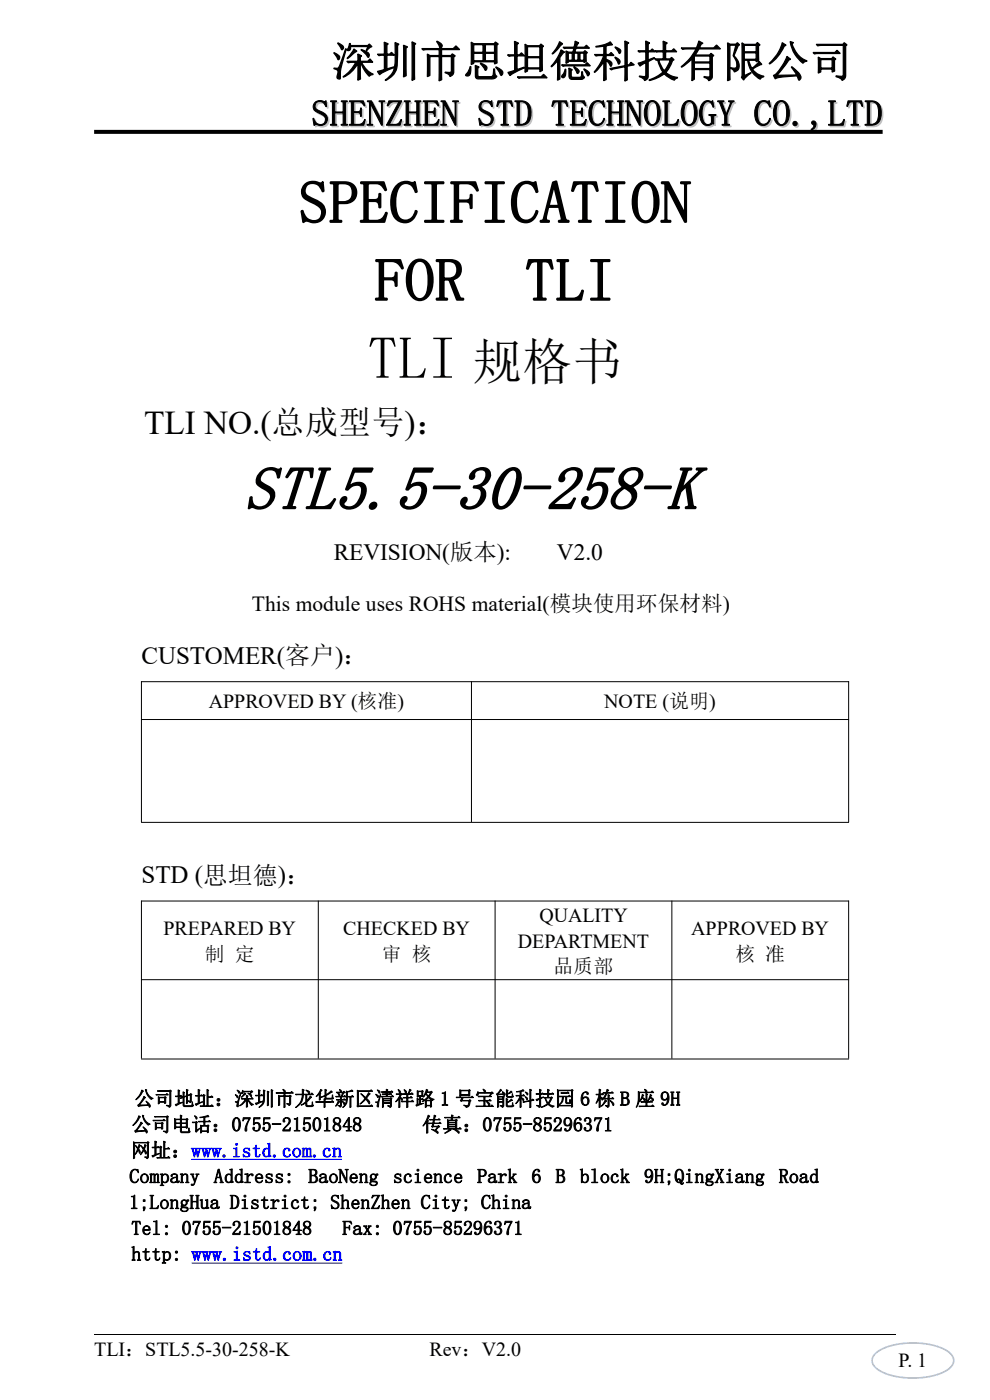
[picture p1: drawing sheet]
<svg xmlns="http://www.w3.org/2000/svg" width="210mm" height="297mm" viewBox="0 0 210 297" stroke-linecap="round" stroke-linejoin="round" font-family="sans-serif">
<defs><g id="words">
<text font-size="13.3" x="51.9" y="107.8">STL5.5-30-258-K</text>
<g font-size="12.7">
<text x="63.4" y="47.3">SPECIFICATION</text>
<text x="79.4" y="63.8">FOR</text>
<text x="111.4" y="63.8">TLI</text>
<text x="78" y="80.3">TLI</text>
</g>
<text font-size="10.6" x="100.2" y="80.3">规格书</text>
<text font-size="9.2" x="70.4" y="16.2">深圳市思坦德科技有限公司</text>
<text font-size="7.7" x="66" y="26.7">SHENZHEN STD TECHNOLOGY CO.,LTD</text>
<text font-size="7.1" x="30.6" y="92">TLI NO.(总成型号)：</text>
<g font-size="5.3">
<text x="30" y="140.9">CUSTOMER(客户)：</text>
<text x="30" y="187.4">STD (思坦德)：</text>
</g>
<g font-size="5">
<text x="70.8" y="118.8">REVISION(版本):</text>
<text x="118.2" y="118.8">V2.0</text>
</g>
<text font-size="4.6" x="53.4" y="129.7">This module uses ROHS material(模块使用环保材料)</text>
<g font-size="4.2">
<text x="44.3" y="150.1">APPROVED BY (核准)</text>
<text x="128.2" y="150.1">NOTE (说明)</text>
<text x="114.4" y="195.5">QUALITY</text>
<text x="34.7" y="198.3">PREPARED BY</text>
<text x="43.5" y="203.8">制 定</text>
<text x="72.8" y="198.3">CHECKED BY</text>
<text x="81" y="203.8">审 核</text>
<text x="109.9" y="201">DEPARTMENT</text>
<text x="146.6" y="198.3">APPROVED BY</text>
<text x="156" y="203.8">核 准</text>
<text x="117.4" y="206.5">品质部</text>
<text x="28.5" y="234.5">公司地址：深圳市龙华新区清祥路 1 号宝能科技园 6 栋 B 座 9H</text>
<text x="27.8" y="245.5">网址：www.istd.com.cn</text>
<text x="27.9" y="240">公司电话：0755-21501848</text>
<text x="89.6" y="240">传真：0755-85296371</text>
<text x="27.4" y="251">Company</text>
<text x="45.3" y="251">Address:</text>
<text x="65.4" y="251">BaoNeng</text>
<text x="83.3" y="251">science</text>
<text x="101.2" y="251">Park 6</text>
<text x="117.9" y="251">B</text>
<text x="123" y="251">block</text>
<text x="136.6" y="251">9H;QingXiang</text>
<text x="165.2" y="251">Road</text>
<text x="27.4" y="256.5">1;LongHua District; ShenZhen City; China</text>
<text x="27.9" y="262">Tel: 0755-21501848</text>
<text x="72.6" y="262">Fax: 0755-85296371</text>
<text x="27.9" y="267.4">http: www.istd.com.cn</text>
<text x="20" y="287.8">TLI：STL5.5-30-258-K</text>
<text x="91.1" y="287.8">Rev：V2.0</text>
<text x="190.6" y="290">P. 1</text>
</g>
</g></defs>
<path d="M20 28h167.2" fill="none" stroke="#000" stroke-width=".85" stroke-linecap="butt"/>
<path d="M20 283.1h170" fill="none" stroke="#000" stroke-width=".21"/>
<path d="M185.8 287.3l1.5-1 2.3-.8 2.8-.4 3 .1 2.7 .4 2.2 .8 1.4 1.1 .4 .6v.6l-.3 .8-.6 .8-1.2 .7-1.2 .4-3.4 .7h-3.5l-3.4-.7-1.2-.4-1.1-.7-.7-.8-.3-.7 .1-.8zM185.6 287.1a2.19 2.19 0 0 0 .5 3.6 16.6 16.6 0 0 0 12.4 1.2 5.1 5.1 0 0 0 3.9-2.8 2.54 2.54 0 0 0-1.7-2.9 16.9 16.9 0 0 0-14.3 .2z" fill="#a7bfde"/>
<g fill="none" stroke="#000" stroke-width=".21">
<path d="M29.9 144.6h150.2M29.9 152.6h150.2M30 144.5v29.9M100 144.5v29.9M180 144.5v29.9M29.9 174.5h150.2M29.9 191.1h150.2M30 191.1v33.5M67.5 191.1v33.5M105 191.1v33.5M142.5 191.1v33.5M180 191.1v33.5"/>
<path d="M29.9 207.8h150.2M29.9 224.7h150.2"/>
</g>
<path d="M40.6 246h31.9M40.6 268h32" fill="none" stroke="#00f" stroke-width=".21"/>
<use href="#words"/>
</svg>
